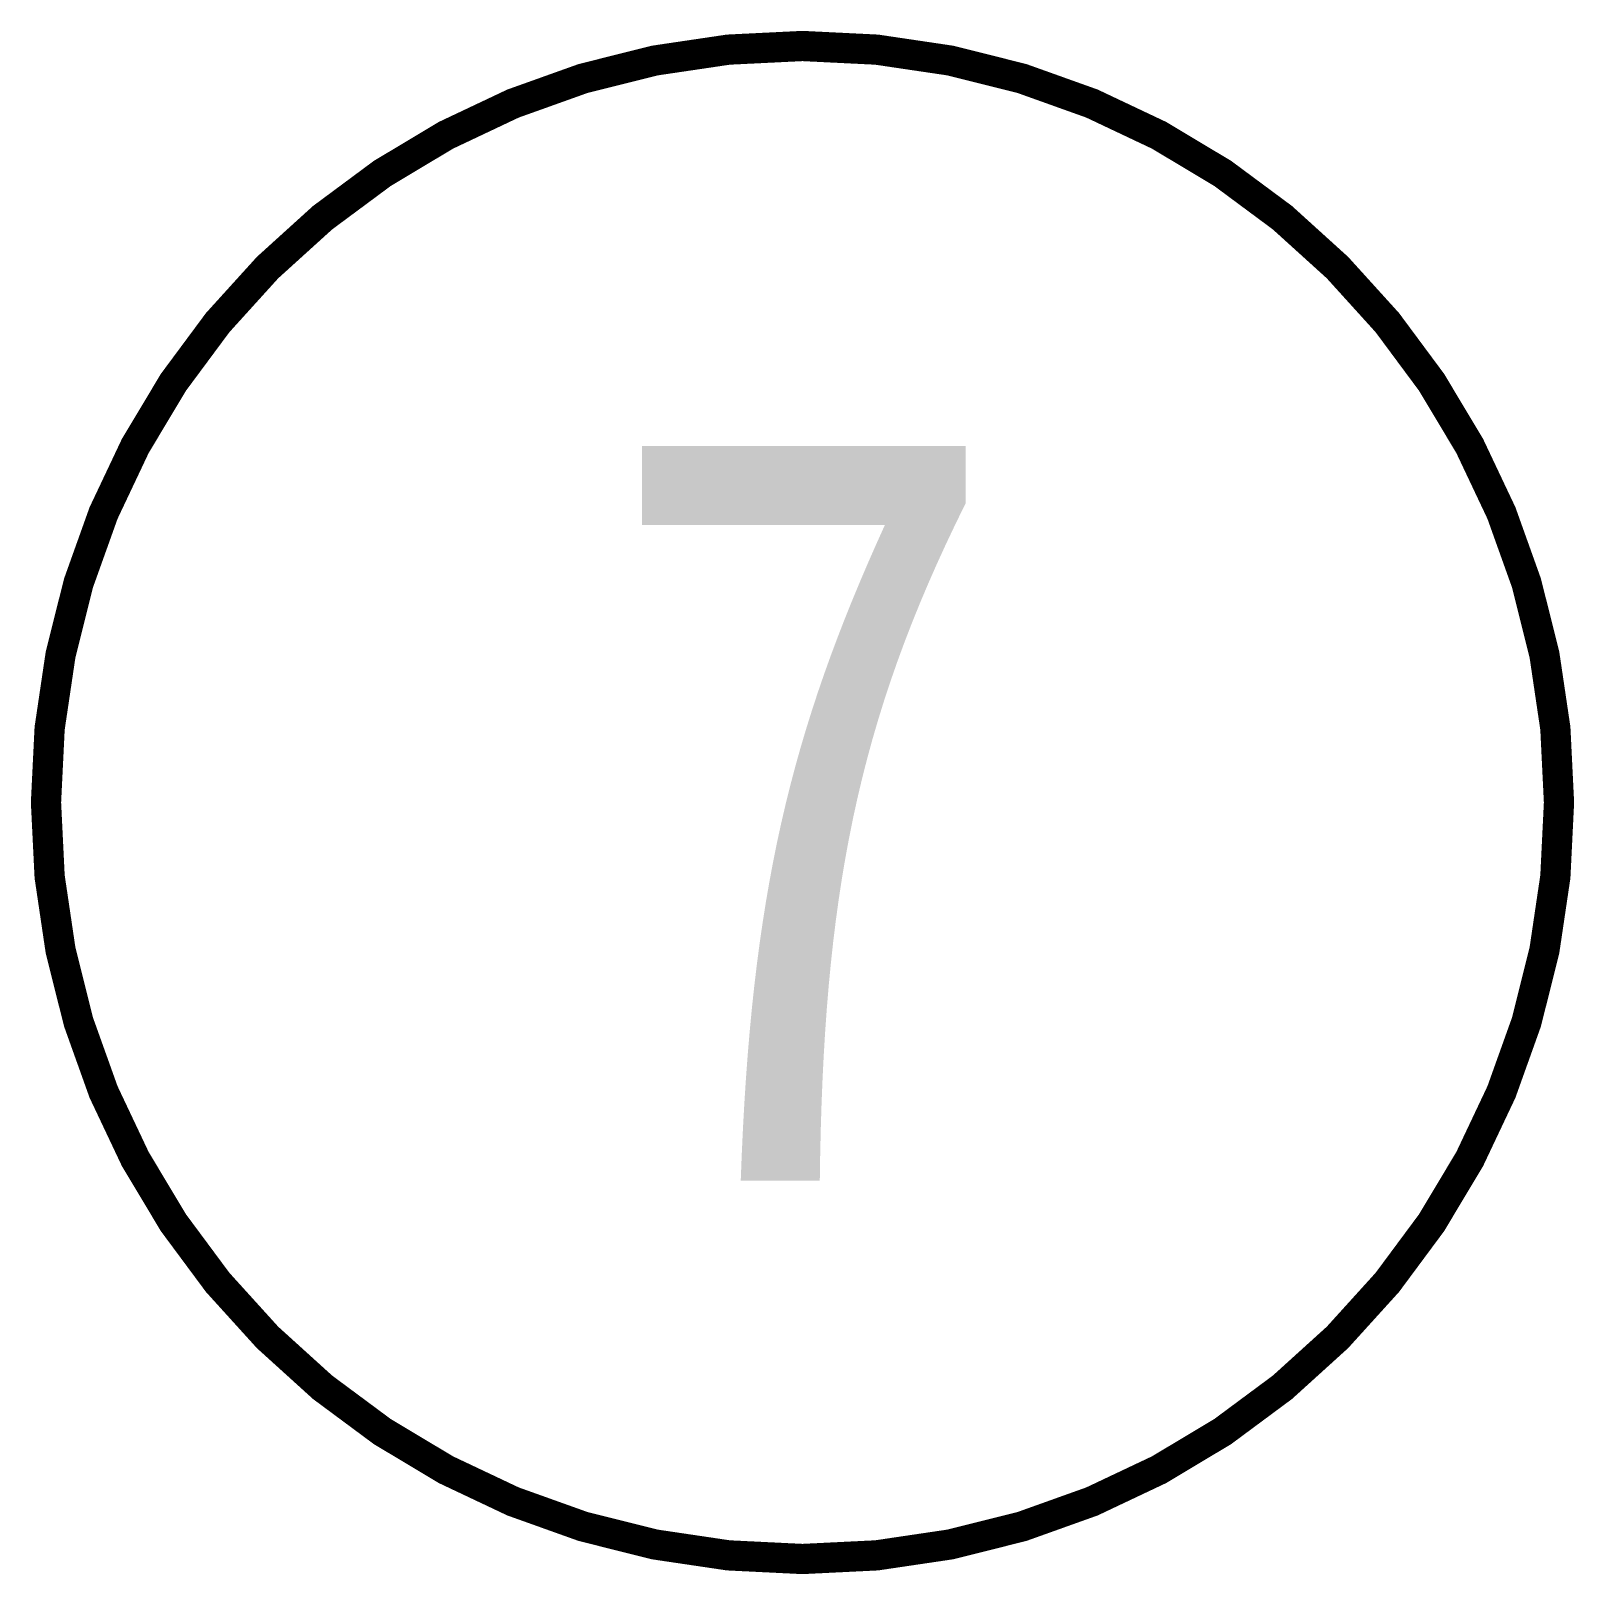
# Model space of a CAD drawing. Header units: inches. Extents: x -2.55 to 2.55, y -2.55 to 2.55.
import ezdxf
from ezdxf.enums import TextEntityAlignment as Align

# ---------------------------------------------------------------- set-up
doc = ezdxf.new("R2010")
doc.units = ezdxf.units.IN
doc.header["$MEASUREMENT"] = 0
doc.styles.add('HZ', font='', dxfattribs={"width": 0.8})
doc.styles.get('HZ').set_extended_font_data('SimSun')

msp = doc.modelspace()

# ---------------------------------------------------------------- linework, layer by layer
at = {"const_width": 0.1}
msp.add_lwpolyline([(-2.5, 0, 1), (2.5, 0, 1)], format="xyb", close=True, dxfattribs=at)

# ---------------------------------------------------------------- texts
at = {"color": 7, "style": 'HZ', "width": 0.8}
msp.add_text('7', height=2.5, dxfattribs=at).set_placement((0, 0), align=Align.MIDDLE_CENTER)

doc.saveas('drawing.dxf')
